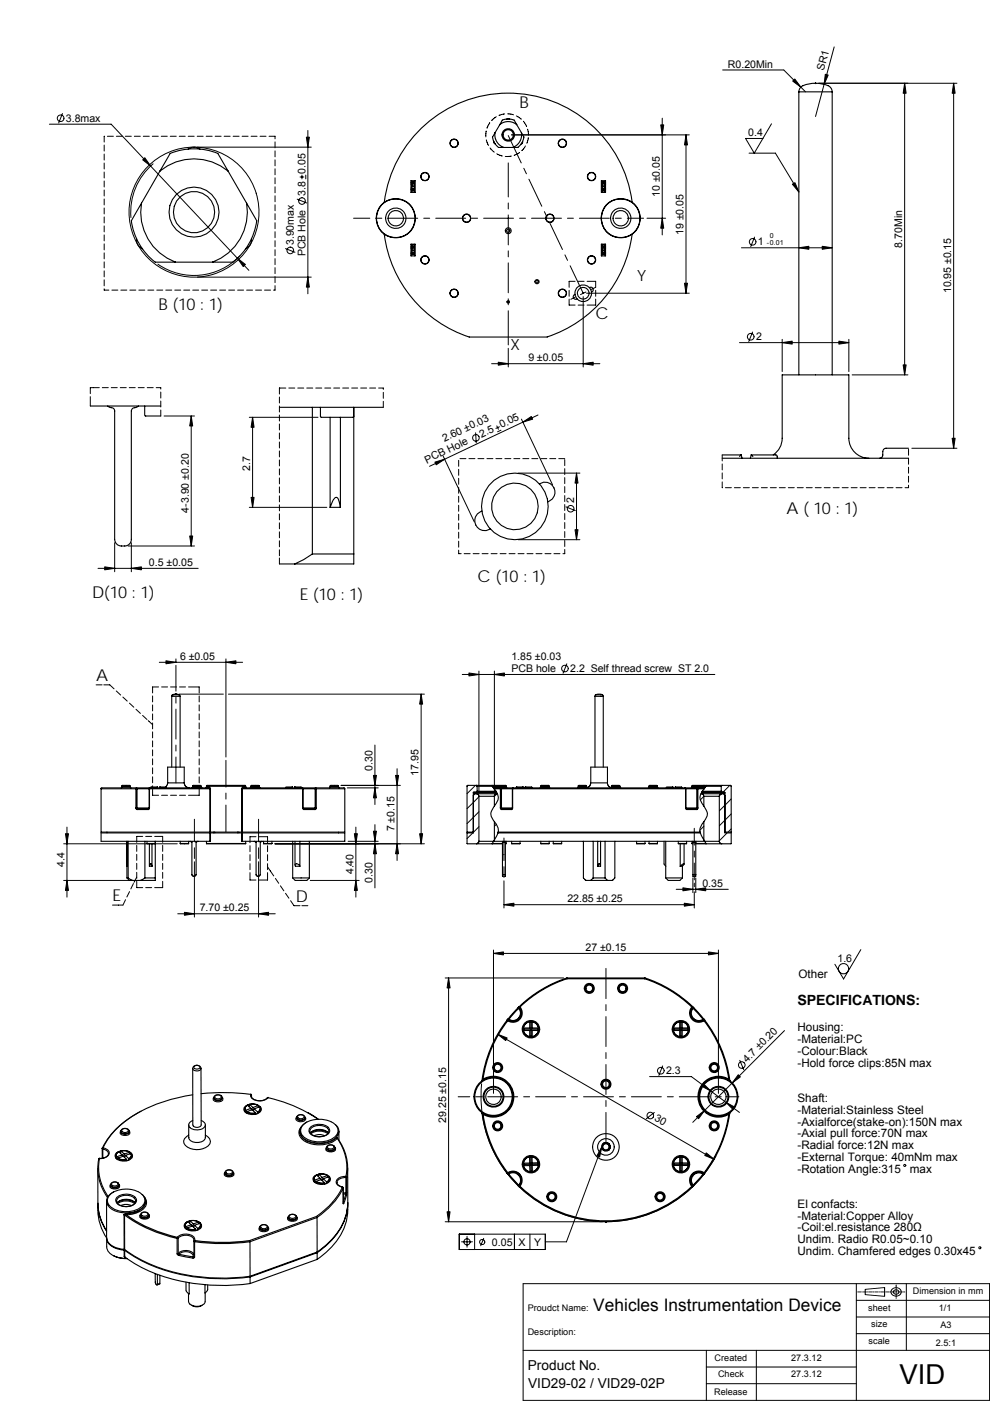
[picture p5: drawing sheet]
<svg xmlns="http://www.w3.org/2000/svg" width="210mm" height="297mm" viewBox="0 0 210 297" stroke-linecap="round" stroke-linejoin="round" font-family="sans-serif">
<defs><g id="words">
<text font-size="5.8" x="190.8" y="293.4">VID</text>
<text font-size="3.7" x="125.8" y="277.9">Vehicles Instrumentation Device</text>
<g font-size="3.5">
<text x="110.2" y="23">B</text>
<text x="33.6" y="65.7">B (10 : 1)</text>
<text x="126.3" y="67.6">C</text>
<text x="166.8" y="108.9">A ( 10 : 1)</text>
<text x="101.3" y="123.4">C (10 : 1)</text>
<text x="19.5" y="126.8">D(10 : 1)</text>
<text x="63.6" y="127.3">E (10 : 1)</text>
<text x="20.4" y="144.5">A</text>
<text x="23.9" y="191.1">E</text>
<text x="62.7" y="191.3">D</text>
</g>
<g font-size="3.3">
<text x="135.1" y="59.6">Y</text>
<text x="108.3" y="74.3">X</text>
</g>
<text font-size="3" x="169.1" y="213.1">SPECIFICATIONS:</text>
<g font-size="2.9">
<text x="111.9" y="290.6">Product No.</text>
<text x="112" y="294.4">VID29-02 / VID29-02P</text>
</g>
<g font-size="2.5">
<text x="169.4" y="207.4">Other</text>
<text x="169.1" y="218.7">Housing:</text>
<text x="169.1" y="221.2">-Material:PC</text>
<text x="169.1" y="223.7">-Colour:Black</text>
<text x="169.1" y="226.2">-Hold force clips:85N max</text>
<text x="169.1" y="233.7">Shaft:</text>
<text x="169.1" y="236.1">-Material:Stainless Steel</text>
<text x="169.1" y="238.6">-Axialforce(stake-on):150N max</text>
<text x="169.1" y="241.1">-Axial pull force:70N max</text>
<text x="169.1" y="243.6">-Radial force:12N max</text>
<text x="169.1" y="246.1">-External Torque: 40mNm max</text>
<text x="169.1" y="248.6">-Rotation Angle:315</text>
<text x="193" y="248.6">max</text>
<text x="169.1" y="256.1">El confacts:</text>
<text x="169.1" y="258.6">-Material:Copper Alloy</text>
<text x="169.1" y="261.1">-Coil:el.resistance 280Ω</text>
<text x="169.1" y="263.6">Undim. Radio R0.05~0.10</text>
<text x="169.1" y="266.1">Undim. Chamfered edges 0.30x45</text>
</g>
<g font-size="2.2">
<text x="154.4" y="14.4">R0.20Min</text>
<text x="174.8" y="15" transform="rotate(-75 174.8 15)">SR1</text>
<text x="14" y="25.8">3.8max</text>
<text x="158.7" y="28.9">0.4</text>
<text x="64.8" y="41.5" transform="rotate(-90 64.8 41.5)">3.8</text>
<text x="64.8" y="36.9" transform="rotate(-90 64.8 36.9)">0.05</text>
<text x="139.9" y="41.7" transform="rotate(-90 139.9 41.7)">10 ±0.05</text>
<text x="62.3" y="52" transform="rotate(-90 62.3 52)">3.90max</text>
<text x="145" y="49.8" transform="rotate(-90 145 49.8)">19 ±0.05</text>
<text x="160.8" y="52">1</text>
<text x="191.3" y="52.5" transform="rotate(-90 191.3 52.5)">8.70Min</text>
<text x="64.8" y="54.4" transform="rotate(-90 64.8 54.4)">PCB Hole</text>
<text x="201.7" y="62.2" transform="rotate(-90 201.7 62.2)">10.95 ±0.15</text>
<text x="112.1" y="76.6">9 ±0.05</text>
<text x="160.4" y="72.2">2</text>
<text x="94.3" y="93.7" transform="rotate(-25 94.3 93.7)">2.60 ±0.03</text>
<text x="102.2" y="92.8" transform="rotate(-25 102.2 92.8)">2.5</text>
<text x="106.3" y="90.8" transform="rotate(-25 106.3 90.8)">0.05</text>
<text x="53" y="99.8" transform="rotate(-90 53 99.8)">2.7</text>
<text x="90.5" y="98.3" transform="rotate(-25 90.5 98.3)">PCB Hole</text>
<text x="121.8" y="106.7" transform="rotate(-90 121.8 106.7)">2</text>
<text x="40" y="108.7" transform="rotate(-90 40 108.7)">4-3.90 ±0.20</text>
<text x="31.6" y="120">0.5 ±0.05</text>
<text x="38.2" y="139.9">6 ±0.05</text>
<text x="108.5" y="140">1.85 ±0.03</text>
<text x="108.5" y="142.5">PCB hole</text>
<text x="120.9" y="142.5">2.2 Self thread screw ST 2.0</text>
<text x="79" y="163.4" transform="rotate(-90 79 163.4)">0.30</text>
<text x="88.8" y="164.4" transform="rotate(-90 88.8 164.4)">17.95</text>
<text x="83.7" y="176.3" transform="rotate(-90 83.7 176.3)">7 ±0.15</text>
<text x="13.7" y="183.8" transform="rotate(-90 13.7 183.8)">4.4</text>
<text x="75" y="185.4" transform="rotate(-90 75 185.4)">4.40</text>
<text x="79" y="187.1" transform="rotate(-90 79 187.1)">0.30</text>
<text x="120.3" y="191.3">22.85 ±0.25</text>
<text x="149" y="188.1">0.35</text>
<text x="42.4" y="193.3">7.70 ±0.25</text>
<text x="124.2" y="201.7">27 ±0.15</text>
<text x="177.6" y="204">1.6</text>
<text x="141.3" y="227.8">2.3</text>
<text x="158.5" y="225.3" transform="rotate(-45 158.5 225.3)">4.7 ±0.20</text>
<text x="94.6" y="238.1" transform="rotate(-90 94.6 238.1)">29.25 ±0.15</text>
<text x="138.7" y="237.5" transform="rotate(30 138.7 237.5)">30</text>
<text x="104.4" y="264.1">0.05</text>
<text x="110" y="264.1">X</text>
<text x="113.3" y="264.1">Y</text>
</g>
<g font-size="1.9">
<text x="193.6" y="274.3">Dimension in mm</text>
<text x="111.9" y="277.9">Proudct Name:</text>
<text x="184.1" y="277.9">sheet</text>
<text x="184.8" y="281.3">size</text>
<text x="199.1" y="277.9">1/1</text>
<text x="199.5" y="281.7">A3</text>
<text x="111.9" y="283">Description:</text>
<text x="184.2" y="285.1">scale</text>
<text x="198.5" y="285.3">2.5:1</text>
<text x="151.6" y="288.5">Created</text>
<text x="152.3" y="292">Check</text>
<text x="167.8" y="288.5">27.3.12</text>
<text x="167.8" y="292">27.3.12</text>
<text x="151.5" y="295.7">Release</text>
</g>
<g font-size="1.5">
<text x="162.6" y="52">-0.01</text>
<text x="163.3" y="50.4">0</text>
</g>
</g></defs>
<g fill="none" stroke="#000" stroke-width=".21">
<path d="M153.3 14.8h12.9l4.7 4.7M172.9 17.7h.2M172.9 17.6l.2 .1M173 17.6v.1M173 17.6l-.1 .1M173.7 17.7h29.3M176.9 9.9l-3.9 14.8M191.9 17.7v61.8M202.3 17.7v77.3M10.5 26.3h13.1l29.2 31M13.3 24.1l-.9 2M22.1 30.8v1.2"/>
<path d="M22.1 32.7v1.2M22.1 34.6v1.2M22.1 36.5v1.2M22.1 38.4v1.2M22.1 28.9v1.2M22.8 28.9h1.2M24.7 28.9h1.3M26.6 28.9h1.3M28.5 28.9h1.3M30.4 28.9h1.3M32.3 28.9h1.3M32.5 34.7a13.5 13.5 0 0 0-4.7 11.4"/>
<path d="M34.2 28.9h1.3M36.1 28.9h1.3M38 28.9h1.3M39.9 28.9h1.3M41.8 28.9h1.3M41.9 31.2h24.1M43.7 28.9h1.3M45.6 28.9h1.3M47.5 28.9h1.3M49.4 28.9h1.3M51.4 28.9h1.2M53.3 28.9h1.2"/>
<path d="M55.2 28.9h1.2M57.1 28.9h1.2v.5M58.3 30.1v1.2M58.3 32v1.3M58.3 33.9v1.3M58.3 35.8v1.3M58.3 37.7v1.3M58.3 39.6v1.3M63.6 37.5h.9M64.1 37.1v.8M64.9 37.1v.8M65.3 27.7v34.6"/>
<path d="M103.1 27.8l-.1 1.2M103.1 29.7l.5 1.1M103.9 26v.1M103.9 26.1l-.6 1.1M103.9 31.4l.9 .9M105.3 24.7l-1 .8M105.4 32.6l1.2 .5M107 24.2l-1.2 .3M107.7 24.1l1.2 .2M107.8 28.7l2.8 5.8M107.8 34.5v7.3M108.4 33.1l-1.2 .1"/>
<path d="M108.5 28.6h37.7M109.5 24.6l1.1 .7M110.2 32.4l-1.1 .5M110.2 32.3v.1M111 25.7h.1M111 25.7l.7 1.1M111.1 35.7l.6 1.2M111.4 30.9l-.7 1M111.7 26.8h.1M111.9 27.4l.2 1.3M112.1 29.2l-.4 1.2M112.2 38l2.7 5.7"/>
<path d="M140.5 25.1v24.7M145.5 28.6v33.6M158.9 32.5h5.6l4.9 8.2M163.6 26.2l-3.6 6.3-1.9-3.1h3.7M22.1 40.3v1.3M22.1 42.2v1.3M22.1 44.1v1.3M22.1 46v1.3M22.1 47.9v1.3M22.1 49.8v1.3M22.1 51.7v1.3M22.1 53.6v1.3"/>
<path d="M22.1 55.5v1.3M22.1 57.4v1.3M22.1 59.3v1.3M41.9 58.8h24.1M50.9 54.3a13.4 13.4 0 0 1-17.4 1.7M58.3 41.5v1.3M58.3 43.4v1.3M58.3 45.3v1.3M58.3 47.2v1.3M58.3 49.1v1.3M58.3 51v1.3M58.3 52.9v1.3"/>
<path d="M58.3 54.8v1.3M58.3 56.7v1.3M58.3 58.7v1.2M60.6 52.7l2 .8M63 42.2l2 .8M75 46.3h3.4M79.7 46.3h1.3M82.3 46.3h6.3M89.9 46.3h1.2M92.4 46.3h6.4M100 46.3h1.3M102.6 46.3h6.3"/>
<path d="M107.8 43v1.3M107.8 45.6v6.3M107.8 53.2v1.3M107.8 55.7v6.4M110.2 46.3h1.3M112.7 46.3h6.4M115.5 44.9l.5 1.1M116.6 47.2l2.7 5.7M119.8 54l.6 1.2M120.4 46.3h1.2M120.9 56.3l2.8 5.9M122 59.6h-1.3v1.3"/>
<path d="M122.6 59.6h1.3M122.9 46.3h6.3M124.5 59.6h1.8v1.3l-.9 .5M130.5 46.3h1.3M133.1 46.3h3.4M137.2 46.3h4M157.3 52.5h19.2M160 50.3l-.8 2M22.1 61.2v.3h1M23.7 61.5h1.3M25.6 61.5h1.3M27.5 61.5h1.3"/>
<path d="M29.4 61.5h1.3M31.3 61.5h1.3M33.3 61.5h1.2M35.2 61.5h1.2M37.1 61.5h1.2M39 61.5h1.2M40.9 61.5h1.2M42.8 61.5h1.2M44.7 61.5h1.3M46.6 61.5h1.3M48.5 61.5h1.3M50.4 61.5h1.3"/>
<path d="M52.3 61.5h1.3M54.2 61.5h1.3M56.1 61.5h1.3M58.3 60.6v.9h-.3M104.3 77.1h22.9M107.8 65.9v7.2M107.8 63.4v1.2M107.8 73.9v3.9M120.7 63.4v1.3h1.3M120.7 61.6v1.2M122 63l-.9 .5M122.6 64.7h1.3"/>
<path d="M123.7 62.9v14.9M124.3 61.9l-1.2 .6M124.4 62.2h21.8M126.3 63.4v1.3h-1.8M126.3 61.6v1.2M156.8 72.6h23.2M159.6 70.4l-.8 2M165.9 71.9v6.9M180 71.9v6.9M180.7 79.5h11.9M19.2 84.1v2M21.1 82.2h-1.9v1.3"/>
<path d="M21.7 82.2h1.3M23.6 82.2h1.3M25.5 82.2h1.3M27.4 82.2h1.3M29.3 82.2h1.3M31.2 82.2h1.3M33.1 82.2h1v.3M34.1 86.9v1.3M34.1 85v1.3M34.1 83.1v1.3M34.8 88.2h6.5M40.6 88.2v27.6"/>
<path d="M52.9 88.5h14.6M53.6 88.5v19.1M59.3 86.1v1.3M59.3 84.2v1.2M59.3 88v1.3M59.3 89.9v1.3M59.3 91.8v1.3M59.3 93.7v1.3M59.3 95.6v1.3M59.3 97.5v1.3M59.3 99.4v1.3M60.6 82.3h-1.3v1.2"/>
<path d="M61.3 82.3h1.2M63.2 82.3h1.2M65.1 82.3h1.2M67 82.3h1.2M68.9 82.3h1.2M70.8 82.3h1.3M72.7 82.3h1.3M74.6 82.3h1.3M76.5 82.3h1.3M78.4 82.3h1.3M80.3 82.3h1v.2M81.3 83.2v1.3"/>
<path d="M81.3 85.1v1.3M94 96.7l6.6 14M97.3 97.6v1.3M97.3 99.5v1.3M97.6 97.2h1.2M99.5 97.2h1.2M100.9 91.8l.1 2.1M101.4 97.2h1.2M103.3 97.2h1.2M105.2 97.2h1.2M105.4 90.3l.3 .7M105.9 90.5l-.7 .3"/>
<path d="M106.3 91.2l-.8 .3M107.1 97.2h1.3M109 97.2h1.3M110.6 88.9l6.6 13.9M110.9 97.2h1.3M112.8 97.2h1.3M114.1 88l-23 10.9M114.7 97.2h1.3M116.6 97.2h1.3M118.5 97.2h1.3M119.8 97.5v1.2M119.8 99.4v1.2"/>
<path d="M153.2 96.5v1.2M153.2 98.4v1.2M192.7 97.2v1.2M192.7 95.2v1.3M192.7 99.1v1.2M193.4 95h9.6M24.3 115.1v6.1M27.2 115.8h14.1M27.9 115.1v6.1M52.9 107.6h16.4M59.3 118.3v1.3M59.3 101.3v1.3"/>
<path d="M59.3 103.2v1.3M59.3 105.1v1.3M59.3 107v1.3M59.3 108.9v1.3M59.3 110.8v1.3M59.3 112.8v1.2M59.3 114.7v1.2M59.3 116.6v1.2M97.3 101.4v1.3M97.3 103.3v1.3M97.3 105.2v1.3M97.3 107.1v1.3"/>
<path d="M97.3 109v1.3M97.3 110.9v1.3M97.3 112.8v1.3M97.3 114.7v1.3M97.3 116.6v.8h.5M98.4 117.4h1.3M100.4 117.4h1.2M102.3 117.4h1.2M104.2 117.4h1.2M106.1 117.4h1.2M108 117.4h1.2M109.9 117.4h1.2"/>
<path d="M109.9 100.3h13.1M109.9 114.4h13.1M111.8 117.4h1.3M113.7 117.4h1.3M115.6 117.4h1.3M117.5 117.4h1.3M119.8 116.5v.9h-.4M119.8 101.3v1.2M119.8 103.2v1.2M119.8 105.1v1.2M119.8 107v1.2M119.8 108.9v1.3"/>
<path d="M119.8 110.8v1.3M119.8 112.7v1.3M119.8 114.6v1.3M120 107.5l2 .8M122.3 100.3v14.1M153.2 100.3v1.2M153.2 102.2v1.2M153.9 103.4h1.2M155.8 103.4h1.2M157.7 103.4h1.2M159.6 103.4h1.2M161.5 103.4h1.3"/>
<path d="M163.4 103.4h1.3M165.3 103.4h1.3M167.2 103.4h1.3M169.1 103.4h1.3M171 103.4h1.3M172.9 103.4h1.3M174.8 103.4h1.3M176.7 103.4h1.3M178.6 103.4h1.3M180.5 103.4h1.3M182.4 103.4h1.3M184.3 103.4h1.3"/>
<path d="M186.2 103.4h1.3M188.2 103.4h1.2M190.1 103.4h1.2M192.7 102.9v.5h-.7M192.7 101v1.2M20.8 120.5h21.2M37.3 139.7v.7M47.9 139.7v20.8M20.4 145.2h1.3M22 145.2h1.3l.9 .8M24.7 146.5l.9 .9M26.1 147.8l.9 .9"/>
<path d="M27.5 149.1l.9 .8M28.9 150.4l.9 .9M30.2 151.7l1 .8M31.4 152.8l.9 .8M32.4 147.6v1.2M32.4 149.5v1.2M32.4 151.4v1.2M32.4 153.3v1.2M32.4 155.2v1.2M32.4 157.1v1.2M32.4 159v1.3M33.6 145.6h-1.2v1.3"/>
<path d="M33.8 140.4h17.7M34.3 145.6h1.2M36.2 145.6h1.2M37.3 147.2h.1M37.3 147.1l.1 .2M37.3 141.1v5.4M37.3 147.1v.2M37.3 147.8v1.3M37.3 150.3v6.4M37.3 158v1.2M37.4 147.1l-.2 .2M38 147.2h9.4"/>
<path d="M38.1 145.6h1.2M40 145.6h2.2v1.3M42.2 147.6v1.2M42.2 149.5v1.2M42.2 151.4v1.2M42.2 153.3v1.2M42.2 155.2v1.2M42.2 157.1v1.2M42.2 159v1.3M48.5 147.2h41.5M79.5 158v12.6M89.3 147.2v31.7"/>
<path d="M98 143h53.6M101.6 142.3v25.8M104.9 142.3v25.8M120.2 140.7l-.8 2M13.5 178.9h24.1M14.2 175.4v14.8M29 179.2v1.3M30.3 177.3h-1.3v1.3M30.9 177.3h1.3M32.4 166.6v2h1.2M32.4 160.9v1.3M32.4 162.8v1.3"/>
<path d="M32.4 164.7v1.3M32.8 177.3h1.7v1.3M34.3 168.6h1.2M34.5 179.2v1.3M36.2 168.6h1.2M37.3 160.5v5.5M38.1 168.6h1.2M41.2 173.7v4.8M41.2 179.7v2.3M42.2 166.6v2h-2.2M42.2 160.9v1.3M42.2 162.8v1.3"/>
<path d="M42.2 164.7v1.3M47.9 161.2v5.7M47.9 168.1v1.3M47.9 170.7v5.7M53 179.3v1.3M54.3 177.4h-1.3v1.3M54.8 173.7v4.8M54.8 179.7v2.3M54.9 177.4h1.8v1.3M56.7 179.3v1.3M58.3 178.9h31.7M72.3 166.5h12.6"/>
<path d="M73.7 167h6.5M73.8 178.4h6.4M75.5 175.4v14.8M79.5 174.8v13.5M84.2 163v19.4M100.3 176.6l-1.2 1.2M100.8 166.5l-1.7 1.8M101.6 168.9l-2.5 2.5M101.6 172.1l-2.5 2.5M101.6 175.3l-1.2 1.2M101.6 178.5l-.4 .4M105.3 174.8l-.4 .4"/>
<path d="M105.4 168.3l-.5 .5M106.9 177.7v4.8M147.3 175.6v3.6M149.3 168.8l-.8 .8M149.3 175.2l-.9 .8M153 168.3l-.4 .4M154.2 176.6l-1.6 1.7M154.8 166.5l-1.4 1.4M155.1 169.4l-2.5 2.5M155.1 172.6l-2.5 2.5M155.1 175.7l-.7 .7M13.5 186.7h13.9"/>
<path d="M26.6 190.8l-.5 1.1h-2.2M27.5 189l-.6 1.2M28.3 187.3l-.6 1.2M29 186.9v1.3h1.3M29 185.9l-.6 1.2M29 181.1v1.3M29 183v1.3M29 185v1.2M30.9 188.2h1.3M34.5 186.9v1.3h-1.7M34.5 181.1v1.3M34.5 183v1.3"/>
<path d="M34.5 185v1.2M37.7 193.7h20.7M41.2 182.7v11.7M53 185v1.6h1.3M53 181.2v1.3M53 183.1v1.3M54.8 182.7v11.7M56.7 185v1.6h-1.8M56.7 183.8l1.4 1.9M56.7 181.2v1.3M56.7 183.1v1.3M58.4 186.2l.7 1.1"/>
<path d="M59.5 187.8l.7 1.1M60.6 189.4l.7 1M61.6 191l.8 1h1.2M64 192h1.3M65.8 186.7h10.4M106.9 183.7v2.3M106.9 186.8v5.7M106.9 191.8h40.4M143.4 188.6h11.1M147 186.1v3.2M147.3 180.4v1.3M147.3 183v3.5"/>
<path d="M147.3 187.2v.8M147.3 189.1v3.4M147.6 186.1v3.2M94.4 207.3h25.1M95.1 207.3v51.7M104.7 202.1h47.7M104.7 201.4v30.4M105.6 219.3l45.9 26.5M128.5 205.3v6.4M128.5 213v1.3M128.5 215.5v6.4M152.4 201.4v30.4"/>
<path d="M166.4 218.5l-19.5 19.5M182.6 201.3l-3.7 6.3-1.8-3.2M97.2 232.5h2.4M100.9 232.5h1.3M102.2 229.8a26.5 26.5 0 0 0 18.5 28.1 26.5 26.5 0 0 0 31.1-12.7M103.4 232.5h6.4M111.1 232.5h1.2M113.6 232.5h6.4M121.2 232.5h1.3M123.8 232.5h6.3M128.5 235.9v6.4M128.5 223.2v1.2"/>
<path d="M128.5 225.7v6.4M128.5 233.3v1.3M131.4 232.5h1.3M133.9 232.5h6.4M137.8 228.3h8.8l10.2 7.6M138.8 235.9l-1.7 1.3M140.5 226l-.8 2M141.5 232.5h1.3M144.1 232.5h6.3M151.7 232.5h1.3M154.2 232.5h2.5M156.9 224.8l.9 2"/>
<path d="M94.4 259h33.4M127.6 243.2l-7.5 20.1h-4.4M128.5 259h.1M128.5 259l.1 .1M128.5 259v.1M128.6 259l-.2 .1M191.8 246.9l.3 .2-.1 .2-.3-.2zM97.4 261.7h18.3v3.2h-18.3zM97.9 263.3h2.3M99.1 262.1v2.3M100.7 261.7v3.2M102.6 262.6l-.6 1.5"/>
<path d="M109.1 261.7v3.2M111 272.2h98.9v24.7h-98.9zM112.4 261.7v3.2M181.6 272.2v24.7M181.6 279.2h28.3M181.6 275.7h28.3M192.2 272.2v14.1M111 286.3h98.9M149.8 286.3v10.6M149.8 289.8h31.8M149.8 293.4h31.8M160.4 286.3v10.6"/>
<path d="M181.6 282.8h28.3"/>
<circle cx="12.9" cy="25.1" r=".7"/>
<circle cx="41.2" cy="45" r="13.8"/>
<circle cx="61.6" cy="53.1" r=".71"/>
<circle cx="64.1" cy="42.6" r=".7"/>
<circle cx="159.6" cy="51.3" r=".7"/>
<circle cx="159.2" cy="71.4" r=".71"/>
<circle cx="100.9" cy="92.8" r=".7"/>
<circle cx="121" cy="107.9" r=".7"/>
<circle cx="119.8" cy="141.7" r=".7"/>
<circle cx="178.9" cy="205.4" r="1.09"/>
<circle cx="137.9" cy="236.5" r=".7"/>
<circle cx="140.2" cy="227" r=".71"/>
<circle cx="157.3" cy="225.8" r=".69"/>
<circle cx="99.1" cy="263.3" r=".66"/>
<circle cx="102.3" cy="263.3" r=".55"/>
<circle cx="207.8" cy="264.6" r=".22"/>
</g>
<g fill="none" stroke="#000" stroke-width=".23">
<path d="M169.4 19.5l.2-.7a3.1 3.1 0 0 1 2.7-1.1l2 .1a2.1 2.1 0 0 1 2.2 1.3v.4M169.4 19.5h7.1M169.4 19.5v60M176.5 19.5v60M33.9 36.3a11.4 11.4 0 0 1 14.5 0M33.9 36.3l2.2-3.8a13.5 13.5 0 0 1 10.1 0l2.2 3.8M33.9 36.3l-3.9 6.8M39.9 31.6a2.17 2.17 0 0 1 2.5 0M48.4 36.3l3.9 6.8M87.2 38.8h.1M87.2 39.1h.1M87.2 39.9h.1"/>
<path d="M87.2 38.3h.9v2.5h-.9zM87.3 39v.4M87.3 39.6v.3M87.3 38.9v.1M87.3 39.9v.2M87.3 38.6h.6M87.3 38.7h-.1M87.3 38.3v.6M87.3 39.4v.2M87.3 39h.6M87.3 39.4h.6M87.3 39.6h.6"/>
<path d="M87.3 39.9h.6M87.3 38.9h.6M87.9 39v.4M87.9 39.6v.3M87.9 38.9v.1M87.9 39.9v.2M87.9 38.3v.6M87.9 39.4v.2M104.8 30v.3l.3 .2M105 28.1v1l.3 .9 .7 .8 .8 .4M105 28.1l-.5 1.1 .5 1.2 .7 .9h4.2M106 26.4l1.1-.6h1l.7 .2 .8 .4"/>
<path d="M107.5 25.3h.6M109.6 26.4l-.7-1-.8-.2-1.4 .2-.2 .1-1.5 2.6M109.6 26.4l1.5 2.7-.4 1.1-.9 1M110.6 28.1v1l-.3 .9-.7 .8-.8 .5M110.8 30v.3l-.3 .2M127.6 38.3h.8v2.5h-.8zM127.7 39v.4M127.7 39.6v.3M127.7 38.9v.1M127.7 39.9v.2M127.7 38.6h.6M127.7 39h.6"/>
<path d="M127.7 39.4h.6M127.7 39.6h.6M127.7 39.9h.6M127.7 38.9h.6M127.7 38.3v.6M127.7 39.4v.2M128.3 39v.4M128.3 39.6v.3M128.3 38.9v.1M128.3 39.9v.2M128.3 38.8h.1M128.3 38.7h.1"/>
<path d="M128.3 38.3v.6M128.3 39.4v.2M128.3 39.1h.1M128.3 39.9h.1M29 50.6a2.08 2.08 0 0 0 1.2 2.1M30 43.1a11.3 11.3 0 0 0 7.2 12.5M30 43.1l-2.1 3.7a13.4 13.4 0 0 0 5 8.8h16.5a13.4 13.4 0 0 0 5.1-8.8l-2.2-3.7M52.3 43.1a11.3 11.3 0 0 1-7.2 12.5M53.4 50.6a2.13 2.13 0 0 1-1.3 2.1M81.4 42.9a26.6 26.6 0 0 1 26.4-23.2 26.6 26.6 0 0 1 26.4 23.2M81.4 49.6l.1 .1M81.5 49.7a26.5 26.5 0 0 0 18 21.8h16.6"/>
<path d="M87.2 52.4h.1M87.2 53.7h.1M87.2 40.1h.1M87.2 40.3h.1M87.2 53.9h.1M87.2 52.7h.1M87.2 53.5h.1M87.2 51.8h.9v2.5h-.9zM87.3 52.6v.4M87.3 53.2v.3M87.3 52.5v.1M87.3 53.5v.2"/>
<path d="M87.3 52.2h.6M87.3 54h.6M87.3 40.3h.6M87.3 52.3h-.1M87.3 53h.6M87.3 52.6h.6M87.3 53.5h.6M87.3 53.2h.6M87.3 40.1v.7M87.3 51.8v.7M87.3 53v.2M87.3 53.7v.6"/>
<path d="M87.3 52.5h.6M87.3 53.7h.6M87.3 51.8h.6M87.3 40.1h.6M87.3 40.7h.6M87.9 52.6v.4M87.9 53.2v.3M87.9 52.5v.1M87.9 53.5v.2M87.9 40.1v.7M87.9 51.8v.7M87.9 53v.2"/>
<path d="M87.9 53.7v.6M127.6 51.8h.8v2.5h-.8zM127.7 52.6v.4M127.7 53.2v.3M127.7 52.5v.1M127.7 53.5v.2M127.7 52.2h.6M127.7 54h.6M127.7 40.3h.6M127.7 53h.6M127.7 52.6h.6M127.7 53.2h.6"/>
<path d="M127.7 52.5h.6M127.7 53.7h.6M127.7 51.8h.6M127.7 40.1h.6M127.7 40.7h.6M127.7 40.1v.7M127.7 51.8v.7M127.7 53v.2M127.7 53.7v.6M128.3 52.6v.4M128.3 53.2v.3h-.6M128.3 52.5v.1"/>
<path d="M128.3 53.5v.2M128.3 52.4h.1M128.3 53.7h.1M128.3 40.1h.1M128.3 52.3h.1M128.3 40.1v.7M128.3 51.8v.7M128.3 53v.2M128.3 53.7v.6M128.3 52.7h.1M128.3 53.5h.1M128.4 53.8l-.1 .1"/>
<path d="M128.4 40.3h-.1M134.2 49.6a26.9 26.9 0 0 1-18.1 21.8M107.6 63.8h.4v.4h-.4zM107.7 63.9l.2 .2h-.1zM122 62.4a.53 .53 0 0 0-.4 .8 .53 .53 0 0 0 .8 .2M125 61a.53 .53 0 0 1 .8 .2 .53 .53 0 0 1-.3 .7M19.2 86.1h14.9M22.8 86.1l.4 .3a.93 .93 0 0 1 1.1 .7v27.3a1.6 1.6 0 0 0 2.2 1.4 1.38 1.38 0 0 0 1.4-1.4v-27.3a.91 .91 0 0 1 1.1-.7l.4-.3M30.7 86.1l.1 2.1h3.3M59.3 86.4h22M66.3 86.4v31.1M68 86.4l.1 2.1h6.7l.2-.2"/>
<path d="M70 88.5v19.1M72.2 88.5v19.1M75 86.4v33.2h-12.5M153.2 96.5h4M153.2 97.2h39.5M157.2 96.5l.2 .7M157.2 96.5l-.3 .3M159.3 96.5l.4 .3M159.3 96.5h5.3l.2 .1 .1 .6M159.3 96.5l-.1 .7M159.3 96.5h.1M164 96.5l.5-.4a4.2 4.2 0 0 0 1.4-3.2v-13.4h1.8h12.3v13.4a4.3 4.3 0 0 0 4.3 4.3"/>
<path d="M192.7 95h-3.4a2.55 2.55 0 0 0-1.8 .2l-.3 .5v.8a.7 .7 0 0 1-.7 .7M59.3 119.6h3.2M66.3 117.5h8.7M66.3 117.5l-1.9 1.1-1.9 1M70 107.6h2.2M70 107.6a3.2 3.2 0 0 1 1.2-2.1l.4 .1 .2 .2 .4 1.8M102.2 108.4a2.12 2.12 0 0 0-1.3 2.9 2.12 2.12 0 0 0 3.1 .9M114.4 102.6a2.12 2.12 0 0 1 3.1 .8 2.12 2.12 0 0 1-1.3 3M36.4 147.6h1.8M36.4 147.6v15M36.7 147.3l-.3 .3M36.7 147.3l.4-.1 .9 .1"/>
<path d="M36.7 147.3h1.3M38 147.3l.2 .3M38.2 147.6v15M126.2 147.6h1.8M126.2 147.6v15M126.4 147.3l-.2 .3M126.4 147.3l.4-.1 .9 .1M126.4 147.3h1.3M127.7 147.3l.3 .3M128 147.6v15M21.4 167.2h7.4M21.4 167.2v9.2h23.1"/>
<path d="M22.7 176.4v.2M25.8 166.7l.1-.2h1.6l.1 .2M25.9 166.9l-.2 .1M25.9 166.9h1.7M26.8 178.4v4.7M26.9 178.4v7.7M27.2 178.4v7.7M27.6 166.9l.2 .1M27.6 166.7h-1.7v.2M27.6 166.7v.2M28.8 171.3l.3 .3M28.8 171.3h.3"/>
<path d="M28.8 167.2h.3M28.8 167.2v4.1M29 167h-7.5l-.1 .2M29 167l.1 .2M29 167h2.8M29 167l-.2 .2M29.1 167.2h2.5M29.1 171.3h2.5M29.1 171.3l.1 .2M29.1 167.2v4.1M29.1 171.6h2.3M29.2 171.5h2.3"/>
<path d="M29.2 171.5l-.1 .1M30.7 178.4v7.7M31.2 178.8l1.7 .1zM31.2 178.4v.4M31.5 171.5l-.1 .1M31.6 171.3l-.1 .2M31.6 171.3h.1M31.6 167.2h.1M31.6 167.2v4.1M31.7 178.9v4.8M31.7 167.2h12.8M31.7 171.3l-.3 .3"/>
<path d="M31.7 167.2v4.1M31.8 167l-.2 .2M31.8 167h12.4M31.8 167l-.1 .2M32 167h1.3M32 167h.1M32.1 166.9l-.1 .1M32.2 178.9v4.8M32.9 178.4v8.3h-3.1M33.3 167h.1M33.4 166.9l-1.4 .1M33.4 166.9v.1"/>
<path d="M33.4 166.9l-.1 .1M33.9 166.9l.1 .1M33.9 166.9l1.4 .1M33.9 166.9h.1M33.9 166.9v.1M34 167h1.3M34 167h.1M35.3 167h.1M35.6 166l-.2 .6-.3 .3M35.6 166h3.5M35.6 166v-3.4h3.5v3.4M38.2 178.8h1.8"/>
<path d="M38.2 178.4v.4M39.1 166l.2 .6 .9 .4M40 178.4v.4M40.3 178.4l.4 .2v6.9l.4 .3 .4-.1 .1-.3v-6.9l.4-.1M40.9 166.9l-.2 .1M40.9 166.9h1.8M40.9 166.7h1.8M40.9 166.7v.2M42.5 166.5l.2 .2M42.5 166.5h-1.5l-.1 .2M42.7 166.9l.1 .1M42.7 166.7v.2"/>
<path d="M43.8 166.7l.1-.2h1.8h6.3l.1 .2M43.8 166.9l-.2 .1M43.8 178.8h8.3M43.8 166.7h8.3M43.8 166.9h.6M43.8 166.7v.2M43.8 178.4v.4M44.2 167l.3 .2M44.4 166.9l.2 .3M44.4 166.9l-.2 .1M44.5 167.2h.1M44.5 176.4h.1"/>
<path d="M44.5 176.6h.1M44.5 176.6h-23.1v1.8h23.1M44.5 167.2v9.2M44.5 176.6v1.8M44.6 176.4h6.7M44.6 176.6h6.7M44.6 176.6v1.8h-.1M44.6 167.2v9.2M45.3 176.4v.2M45.5 176.4v.2M50.4 176.4v.2M50.7 176.4v.2"/>
<path d="M51.3 167.2h.1M51.3 176.4h.1M51.3 176.6v1.8h.1M51.3 176.6h.1M51.3 167.2v9.2M51.4 167.2h12.8M51.4 176.6h21.7v1.8h-21.7M51.4 167.2v9.2M51.4 176.6v1.8M51.5 166.9l-.2 .3M51.5 166.9l.2 .1M51.5 166.9h.6"/>
<path d="M51.7 167l-.3 .2M51.7 167h12.4M52.1 166.9l.2 .1M52.1 166.7v.2M52.1 178.4v.4M53.3 166.9l-.2 .1M53.3 166.7h1.7M53.3 166.7v.2M53.9 178.4l.4 .2v6.9l.4 .3 .4-.1 .1-.3v-6.9l.4-.1M54.8 166.5h-1.5l-.1 .2M54.8 166.5l.2 .2M55 166.7v.2h-1.7"/>
<path d="M55 166.9l.2 .1M55.9 178.8h1.8M55.9 178.4v.4M57.7 178.4v.4M60.6 167h1.3M60.6 167h.1M61.9 167h.1M62 166.9l-.1 .1M62 166.9l-1.4 .1M62 166.9h.1M62 166.9v.1M62.1 178.4v7.7"/>
<path d="M62.5 166.9l.1 .1M62.5 166.9l1.4 .1M62.5 166.9h.1M62.5 166.9v.1M62.6 178.4v5M62.6 167h1.3M62.6 167h.1M63.6 178.4v5.3M63.9 167h.1M64.1 167.1l.2 .1M64.1 167l.1 .2M64.1 167h2.9"/>
<path d="M64.2 171.3l.3 .3M64.2 171.3h.1M64.2 167.2h.1M64.2 167.2v4.1M64.3 171.3l.1 .2M64.3 167.2h2.5M64.3 171.3h2.5M64.3 167.2v4.1M64.4 171.5l.1 .1M64.4 171.5h2.3M64.5 171.6h2.3M65.6 178.4v7.7"/>
<path d="M66.7 171.5l.1 .1M66.8 171.3l-.1 .2M66.8 171.3h.3M66.8 167.2h.3M66.8 167.2v4.1M67 167l-.2 .2M67 167l.1 .2M67 167h6l.1 .2M67.1 171.3l-.3 .3M67.1 167.2h6M67.1 167.2v4.1M70 166.9l-.1 .1"/>
<path d="M70 166.9h1.8M71.6 166.5h-1.5l-.1 .2M71.6 166.5l.2 .2M71.8 166.7h-1.8v.2M71.8 166.7v.2M71.8 176.4v.2M71.8 166.9l.2 .1M73.1 167.2v9.2h-21.7M100.4 168.1h5M100.4 168.1v8.5h-1.3v2.2l1.9 .1M100.4 176.2l-.2 .2M101 166.5l-1.9 .1v9.8h1.3"/>
<path d="M101 166.5l.2 .2M101 166.5h3.4M101 167.9h-.5l-.1 .2M101 167.9h4.3M101 178.9h3.4M101 168.3l.4 .1 .2 .4M101 168.3h4.4M101 168.3h-.2l-.4 .3M101.2 167.8l-.2 .1M101.2 166.7h3.3M101.2 167.8h4.1M101.2 166.7v1.1"/>
<path d="M101.6 178.4h3.1M101.6 178.4l-.2 .3-.4 .2M101.6 168.8h3.3M101.6 168.8v9.6M104.4 166.5h2.9l.1 .2M104.4 166.5l.1 .2M104.4 178.9h2.2M104.4 178.8h2.2M104.4 178.8v.1M104.5 166.7h.5M104.5 166.7l.1 .2M104.6 166.9l.1 .1"/>
<path d="M104.6 166.9h.4M104.7 167l.1 .2M104.7 167h1.6M104.7 178.4h44.8M104.7 178.4l-.3 .4M104.8 166.5l.2 .2M104.8 167.2a2.35 2.35 0 0 1 .6 2.8l-.3 .5a4.2 4.2 0 0 0-1 2.3l.8 1.5a2.59 2.59 0 0 1 .8 2.1h42.8a3.2 3.2 0 0 1 1.1-2.6 1.71 1.71 0 0 0 .1-2.2l-.7-1.1a2.24 2.24 0 0 1 .4-3.3M104.8 167.2h1.3M104.9 168.8v2.1M104.9 174.2v3.9M105 166.9l.2 .1M105 166.9h2.4"/>
<path d="M105 166.7h2.4M105 166.7v.2M105.4 168.3l-.4 .1-.1 .4M105.4 168.3h.1M105.6 176.6l-.9 1.8M105.6 176.6h42.9M105.6 176.4v.2M106.1 171.3l.3 .3M106.1 171.3h.3M106.1 167.2h.3M106.1 167.2v4.1M106.3 167l.1 .2"/>
<path d="M106.3 167h2.5M106.3 167l-.2 .2M106.4 167.2h2.3M106.4 171.3h2.3M106.4 171.6h2.1M106.4 171.3l.1 .2M106.4 167.2v4.1M106.5 171.5h2.1M106.5 171.5l-.1 .1M106.6 178.5v.1M106.6 178.5h.6M106.6 178.6h.6"/>
<path d="M106.6 178.4v.1M106.6 178.6v6.8M107.2 178.5v.1M107.2 178.8h.2M107.2 178.4v.1M107.2 178.6v6.8M107.4 166.9l.1 .1M107.4 178.8l-.2 .1M107.4 166.7v.2M107.4 178.4v.4M108.5 178.8h1.8M108.5 178.4v.4"/>
<path d="M108.6 171.5l-.1 .1M108.7 171.3l-.1 .2M108.7 167.2v4.1M108.7 171.3h.1M108.7 167.2h.1M108.7 167.2h36.7M108.7 171.3l-.2 .3M108.9 167l-.2 .2M108.9 167h36.4M109.5 167h1.4M109.5 167h.1M109.6 166.9l-.1 .1"/>
<path d="M109.6 166.9h.1M110.3 178.4v.4M110.9 167h.1M110.9 166.9l.1 .1v-.1M111 166.9l-1.5 .1M111 166.9l-.1 .1M111.4 166.9v.1l.1-.1M111.5 166.9l1.3 .1M111.5 166.9l-.1 .1M111.5 166.9l.1 .1M111.6 167h1.2M111.6 167h-.1"/>
<path d="M112.8 167h.1M114.7 166.9l-.2 .1M114.7 166.7l.1-.2h1.6l.1 .2M114.7 178.8h1.8M114.7 166.9h1.8M114.7 166.7h1.8M114.7 166.7v.2M114.7 178.4v.4M116.5 166.9l.1 .1M116.5 166.7v.2M116.5 178.4v.4M117.3 178.8h1.8"/>
<path d="M117.3 178.4v.4M119.1 178.4v.4M122.7 166.9l-.2 .1M122.7 166.9h1.7M122.7 166.7h1.7M122.7 166.7v.2M123.7 178.4v7.7l.6 .6M124.2 166.5l.2 .2M124.2 166.5h-1.5l-.1 .2M124.4 166.9l.1 .1M124.4 166.7v.2M125.3 166l-.3 .7-.8 .3"/>
<path d="M125.3 166h3.5M125.3 166v-3.4h3.5v3.4M125.8 178.4v7.7M126.8 178.4v5.3M127.4 178.4v5.3M128.3 178.4v7.7M128.8 166l.3 .7 .8 .3M129.7 166.9l-.1 .1M129.7 166.9h1.8M130.4 178.4v7.7l-.5 .6M131.3 166.5h-1.5l-.1 .2M131.3 166.5l.2 .2"/>
<path d="M131.5 166.7h-1.8v.2M131.5 166.7v.2M131.5 166.9l.2 .1M135 178.8h1.8M135 178.4v.4M136.8 178.4v.4M137.7 166.9l-.2 .1M137.7 178.8h1.7M137.7 166.9h1.7M137.7 166.7h1.7M137.7 166.7v.2M137.7 178.4v.4"/>
<path d="M139.3 166.5h-1.5l-.1 .2M139.3 166.5l.1 .2M139.4 166.9l.2 .1M139.4 166.7v.2M139.4 178.4v.4M140.8 178.4v4.8M141.2 178.4v7.7M141.3 167h1.3M141.3 167h.1M142.6 167h.1M142.7 166.9l-.1 .1M142.7 166.9l-1.4 .1"/>
<path d="M142.7 166.9h.1M142.7 166.9l.1 .1M143.2 166.9l.1 .1M143.2 166.9l1.4 .1M143.2 166.9h.1M143.2 166.9v.1M143.3 167h1.3M143.3 167h.1M143.9 178.8h1.7M143.9 178.4v.4M144.3 178.9v4.8M144.6 167h.1"/>
<path d="M145.1 178.9v4.3M145.3 167.1l.2 .1M145.3 167l.1 .2M145.3 167h2.6M145.4 171.3l.3 .3M145.4 171.3h.1M145.4 167.2h.1M145.4 167.2v4.1M145.5 171.3l.1 .2M145.5 167.2h2.3M145.5 171.3h2.3M145.5 167.2v4.1"/>
<path d="M145.6 171.5l.1 .1M145.6 171.5h2.1M145.6 178.4v.4M145.7 171.6h2.1M146.8 166.9l-.2 .1M146.8 178.8l.2 .1M146.8 166.9h2.4M146.8 166.7h2.4M146.8 166.7v.2M146.8 178.4v.4M146.8 178.8h.2M147 178.5v.1"/>
<path d="M147 178.5h.6M147 178.4v.1M147 178.6v6.8M147 178.6h.6M147.6 178.8h2.1M147.6 178.9h2.2M147.6 178.5v.1M147.6 178.4v.1M147.6 178.6v6.8M147.7 171.5l.1 .1M147.8 171.3l-.1 .2M147.8 171.3h.2"/>
<path d="M147.8 167.2h.2M147.8 167.2v4.1M147.9 167l-.1 .2M147.9 167l.1 .2M147.9 167h1.6M148 171.3l-.2 .3M148 167.2h1.4M148 167.2v4.1M148.5 176.4v.2M148.5 176.6l1 1.8M148.7 168.3h4.4M148.8 168.3l.3 .1 .2 .4"/>
<path d="M148.8 168.1h5M148.9 167.9h4.2M148.9 167.8h4.1M149.2 166.9l-.2 .1M149.2 166.7v.2M149.2 166.9h.4M149.2 166.7h.5M149.3 168.8h3.3M149.3 168.8v2.1M149.3 174.2v3.9M149.3 166.5l-.2 .2M149.3 166.5h-2.4l-.1 .2"/>
<path d="M149.3 166.5h.5M149.5 178.4h3.1M149.5 167l-.1 .2M149.5 178.4l.2 .4M149.6 166.9l-.1 .1M149.7 166.7h3.3M149.7 166.7l-.1 .2M149.7 178.8l.1 .1M149.8 178.9h3.3M149.8 166.5l-.1 .2M149.8 166.5l5.3 .1v9.8h-1.3M152.6 178.4l.1 .4 .4 .1"/>
<path d="M152.6 168.8v9.6M153 167.8l.1 .1M153 166.7v1.1M153.1 168.3l-.4 .1-.1 .4M153.1 168.3h.3l.4 .3M153.1 166.5l-.1 .2M153.1 167.9h.5l.2 .2M153.7 176.2l.2 .2M153.8 168.1v8.5h1.3v2.3h-2M26.8 183.1l.1 .6M26.9 186.1l.6 .6h2.3M26.9 186.1h.3"/>
<path d="M26.9 183.7h.1M27.2 186.1l.9 .6M30.7 186.1h2.2M30.7 186.1l-.9 .6M31.7 183.7h.5M31.7 183.7l.3-.6 .2 .6M62.1 186.1a1.46 1.46 0 0 0 1.4 .6h.7a1.44 1.44 0 0 0 1.4-.6M62.1 186.1h3.5M62.7 183.2h.4l.5 .5h-.9zM106.6 185.4v.4h.6v-.4M106.6 185.4h.6M124 186.4l.2 .3h1.1"/>
<path d="M125.3 186.7h3.6M125.8 186.1h2.5M125.8 186.1l-.5 .6M126.8 183.7l.2-.6 .4 .6M126.8 183.7h.6M128.3 186.1l.6 .6M130.1 186.4l-.2 .3h-1M140.9 183.2l.3 .5M141.2 186.1h3.5M141.2 186.1l.5 .6h2h.5l.5-.6M144.7 183.6v2.5M145.1 183.2l-.4 .5h-.4"/>
<path d="M145.1 183.2h-.3l-.5 .5M147 185.4v.4h.6v-.4M147 185.4h.6M107.6 216.3a26.2 26.2 0 0 0-5.4 12.8M107.6 216.3l.1 .1M107.7 216.4a26.2 26.2 0 0 0-5.3 12.4M107.8 216l.1 .1M107.8 216l-.2 .3M107.8 216.3l-.1 .1M107.8 216.3h-.2M107.9 216.1l-.1 .2M109.9 213.6l-2.1 2.4"/>
<path d="M109.9 213.7l.1 .1M110 213.8l.4 .7-.1 .7-.3 .6-.9 .6-.7-.1-.5-.2M110 213.8l-2.1 2.3M110.2 213.6l.4 1-.1 .6-.3 .7-1.1 .6h-.7l-.6-.2M110.2 213.7l-.2 .1M110.2 213.4l.1 .1M110.2 213.4v.2M110.2 213.4l-.3 .3M110.3 213.5l.3 .5 .2 .8-.2 .7-.3 .6-.4 .4-.8 .2h-.7l-.7-.3M110.3 213.5l-.1 .2M110.9 218.3l.1 .3M110.9 218.1l.1 .1"/>
<path d="M110.9 218.1v.2M111 217.9l-.1 .2M111 218.2l-.1 .1M111 218.2l.1 .3M111 218.2h3.2M111 218.2h.1M111.1 218.5l-.1 .1 .3 .7 1 .6M111.1 218.5l.4 .8 .9 .5M111.1 218l-.1 .2M111.1 218.5h1.3M111.1 218h1.3M111.1 218.2h.1"/>
<path d="M112.2 216.6l-.8 .5-.4 .5 .1 .4M112.3 216.6h.1M112.3 219.9h.2M112.4 219.8l-.1 .1M112.4 216.6l-.9 .5-.5 .8M112.4 219.8h.2M112.4 216.6v1.4M112.4 218.5v1.3M112.4 218l.5 .5M112.5 216.5l-.2 .1M112.5 216.5l.1 .1M112.5 216.5h.2"/>
<path d="M112.5 219.9h.2M112.6 216.6l-.2 .1M112.6 219.8l-.1 .1M112.6 216.6v3.2M112.6 216.7h.1M112.6 219.7h.1M112.6 219.7v.1M112.6 219.8l.1 .1M112.6 216.6l.3 .1M112.6 216.6v.1M112.7 216.5l-.1 .1M112.7 216.5l.3 .1"/>
<path d="M112.9 219.8l.1 .1M112.9 216.6l.8 .4 .5 1M112.9 216.6h.3l.6 .4 .5 .9M112.9 219.8h-.3M112.9 218.5h1.3M112.9 218h1.3M112.9 216.6v1.4M112.9 218.5v1.3M112.9 218l-.5 .5M113 219.9h-.3M114.1 218.2h.1M114.2 218v.2"/>
<path d="M114.2 218.5l-.5 .9-.8 .4M114.2 218.5l.1 .1M114.2 218.2l.1 .1M114.2 218.2v.3M114.3 217.9l-.1 .1M114.3 217.9v.2M114.3 218.6l-.6 .8-.8 .4M114.3 218.1l-.1 .1M114.3 218.3v.3M114.3 218.1v.2M120.2 207.3a26.1 26.1 0 0 0-10 6.1M120.2 207.3l.1 .2"/>
<path d="M120.2 207.3h16.6M120.3 207.5a26.1 26.1 0 0 0-10 6M136.8 207.5a26.3 26.3 0 0 1 9.9 6M136.8 207.3v.2h-16.5M136.8 207.3a26.6 26.6 0 0 1 10.1 6.1M142.7 218.1l.1 .1M142.7 218.1v.2M142.8 218.6l.5 .9 .8 .4M142.8 217.9l-.1 .2M142.8 218.2l.1 .3M142.8 218.2h3.2M142.9 218.5l.4 .9 .9 .4"/>
<path d="M142.9 218.5h1.3M142.9 218h1.3M142.9 218l-.1 .2M142.9 218.2h-.1M144.1 216.6h.1M144.1 216.6l-.9 .4-.4 .6 .1 .4M144.1 219.9h.2M144.2 219.8l-.1 .1M144.2 216.6l-.6 .2-.4 .3-.3 .9M144.2 219.8h.2M144.2 216.6v1.4M144.2 218.5v1.3"/>
<path d="M144.2 218l.5 .5M144.3 216.5l-.2 .1M144.3 216.5l.1 .1M144.3 216.5h.2M144.3 219.9h.2M144.4 216.6l-.2 .1M144.4 219.8l-.1 .1M144.4 216.6v.1M144.4 219.7v.1M144.4 216.7v3M144.4 216.7h.1M144.4 219.7h.1"/>
<path d="M144.4 219.8l.1 .1M144.4 216.6l.3 .1M144.5 216.5l-.1 .1M144.5 216.5l.3 .1M144.7 216.6l.7 .3 .4 .5 .2 .6M144.7 216.6h.3l.5 .3 .5 1M144.7 218.5v1.3h-.3M144.7 216.6v1.4M144.7 218.5h1.3M144.7 218h1.3M144.7 218l-.5 .5M144.8 219.9h-.3"/>
<path d="M145.9 218.2h.1M146 218v.2M146 218l.1-.1v.2M146 218.5l-.4 .7-.9 .6 .8-.3 .6-.9M146 218.5l.1 .1M146 218.2l.1 .4M146 218.2v.3M146.1 218.1l-.1 .1M146.1 218.1v.2M146.7 213.5l-.3 .6-.1 .8 .1 .6 .4 .7 .7 .4 .6 .1 1.2-.3M146.7 213.5l.2 .2M146.9 213.7l-.4 .6v.7l.4 1 1 .5h.8l.5-.2 .1 .1"/>
<path d="M146.9 213.4l-.2 .1M146.9 213.4v.3M146.9 213.7l.1 .1M146.9 213.4l.2 .3M147 213.8l-.3 .5-.1 .6 .4 1 .5 .3 .6 .2 1-.3M147 213.8l2.1 2.3M147.1 213.7l-.1 .1M147.1 213.7l2.1 2.3M149.1 216.1l.4 .2M149.2 216l-.1 .1M149.2 216l.3 .3M149.3 216.4a26.4 26.4 0 0 1 5.3 12.4"/>
<path d="M149.5 216.3a26.6 26.6 0 0 1 5.3 12.8M149.5 216.3l-.2 .1M25.6 239.8l-.1 .4a1.28 1.28 0 0 0 2.1 0l-.2-.4M25.7 239.8a.93 .93 0 0 1 .8-.6 .93 .93 0 0 1 .9 .6M26 239.4l.7-.1a.46 .46 0 0 1 .5 .5 .76 .76 0 0 1-.8 .3 .76 .76 0 0 1-.6-.5zM27.4 239.8a1 1 0 0 1-1.8 0 .92 .92 0 0 0 .9 .8 .92 .92 0 0 0 .9-.6M27.4 239.8v.2M27.4 240h.1M30 235.6a18 18 0 0 0-8.3 7.9M40 238.5v2.7a1.77 1.77 0 0 0 2.4 1l1-.6 .2-.4M40.9 232.1a29.5 29.5 0 0 0-16.1 7.1l-1.9 2.4-1 1.8M40.9 237.6a.96 .96 0 0 0-.9 1 .96 .96 0 0 0 1.1 .9l.4 .1a1.6 1.6 0 0 0 2-1.2l-.4-.6-.4-.2"/>
<path d="M41.2 226.1l.6-.2 .6 .3a.67 .67 0 0 1-.6 .5 .67 .67 0 0 1-.7-.5zM42.6 226.5a.91 .91 0 0 0-.9-.6 .91 .91 0 0 0-.8 .6M42.6 226.5a.98 .98 0 0 1-.8 .6 .98 .98 0 0 1-.9-.6M42.6 226.5l.1 12a1 1 0 0 1-1.8 0v-12M42.7 231.9a45 45 0 0 1 10.5 .1M43.6 238.5v2.7M45.4 232.6l-.2 .5a1.28 1.28 0 0 0 2.1 0l-.1-.4M45.4 232.7a1 1 0 0 0 1.7 0 .92 .92 0 0 1-.9 .7 .92 .92 0 0 1-.8-.7zM45.4 232.7a.91 .91 0 0 1 .8-.6 .91 .91 0 0 1 .9 .6M45.7 232.3l.4-.2 .8 .2a.67 .67 0 0 1-.6 .8 .67 .67 0 0 1-.7-.5zM51.9 235.1v.6M52 235.5v.3"/>
<path d="M52.1 235.4l.1 .5M52.1 234.5a2.37 2.37 0 0 1 3.3 .5 1.72 1.72 0 0 1-2.4 1.3 1.21 1.21 0 0 1-1.2-1.5zM52.1 235.4l-.1 .1M52.4 235.7l-.1 .3M52.4 235.8l.6 .3h1.1M52.4 235.8l-.1 .2M52.4 235.7l.7 .3 1.1-.1M52.4 235.7v.1M52.4 235.7h.1M52.4 235.7l1.1-.4 .7 .6M52.5 234.3l-.1 .1a.78 .78 0 0 0-.4 1.1M52.5 234.3a.73 .73 0 0 0-.4 1.1"/>
<path d="M52.5 234.3h.1M52.5 234.3l.7 .7M53 234.1l-.2 .5 .2-.4M53 234.2l1.1-.1 .7 .3M53 234.2l.7 .6M53 234.1v.1M53.2 232l.1 .2M53.2 232a1.41 1.41 0 0 0 1.6 1.4h.4a2.21 2.21 0 0 0 1.7-.7M53.2 235l.1 .3M53.2 235l-1.1 .4M53.3 232.5a2.14 2.14 0 0 0 2.8 .7l.6-.5M53.3 232.2v.3z"/>
<path d="M53.7 234.8l-.1 .6M53.9 235.1l-.2 .4M53.9 235.1l.7 .7M54.1 236.1l.1 .1M54.2 235.9l.1 .3M54.2 235.9h.1M54.2 235.9l-.1 .2M54.6 235.8l-.1 .3M54.6 235.8h.1M54.6 234.3l.2 .1M54.7 234.4l.1 .4v-.4M54.7 235.8v.3"/>
<path d="M54.7 234.4l-1 .4M54.7 234.4h.1M54.8 234.4h.1M55 234.7h.1a.76 .76 0 0 1-.4 1.1M55 234.7a.73 .73 0 0 1-.4 1.1M55 234.7l-1.1 .4M55 234.7h.1M55.2 235.1v.5M56.9 232.7h-.2M56.9 232.7a30.2 30.2 0 0 1 10.5 4.6M62.9 236.9l-.2 .3a1.15 1.15 0 0 0 1.1 .6 1.15 1.15 0 0 0 1.1-.7l-.2-.2M62.9 236.9a.94 .94 0 0 1 .9-.6 .94 .94 0 0 1 .9 .6"/>
<path d="M62.9 236.9a.99 .99 0 0 0 1.8 0M62.9 236.9v.2a.99 .99 0 0 0 1.8-.1M63.2 236.5l.8-.1a.46 .46 0 0 1 .5 .5 .76 .76 0 0 1-.8 .3 .76 .76 0 0 1-.6-.5zM63.6 239.9a2.84 2.84 0 0 0 2.9 2.5 5.6 5.6 0 0 0 4.9-1.2M63.8 239a1.97 1.97 0 0 0 1.2 3.1 6.2 6.2 0 0 0 6.5-.7M64.4 238.4a5.6 5.6 0 0 1 6.7 .1 1.69 1.69 0 0 1-.3 2.8 5.6 5.6 0 0 1-6.6-.5 1.63 1.63 0 0 1 .2-2.4zM64.7 236.9v.1M64.7 237h.1M65.1 237.9a2.5 2.5 0 0 0-1.5 2M65.3 235.9l2.3 1.4M65.8 239a3.1 3.1 0 0 1 3.8 0l.3 .6a1.38 1.38 0 0 1-1.4 1.3 2.31 2.31 0 0 1-3-1.1zM69.7 239.9a1.86 1.86 0 0 1-2.1 1.1 1.68 1.68 0 0 1-1.9-1.2 1.98 1.98 0 0 1 2.7-1.1 1.42 1.42 0 0 1 1.4 1.2"/>
<path d="M71.3 238.5l.3 .5 .3 .8M71.9 239.8a2.73 2.73 0 0 1-2.2 2.3 6.1 6.1 0 0 1-5.4-.9l-.5-.6-.2-.7M71.9 239.8v1.9M102.2 235.8v.2M102.2 229.1v.1M102.2 236l.3 .3M102.2 235.9a26.4 26.4 0 0 0 5.4 12.9M102.5 228.8l-.3 .3M102.5 228.8l.1 .2M102.5 228.8a4.3 4.3 0 0 1 6.5 3.7 4.3 4.3 0 0 1-6.6 3.7M102.5 236.3a26.1 26.1 0 0 0 5.2 12.3M102.6 236.1l-.1 .2"/>
<path d="M154.5 236.1l.1 .2M154.6 228.8l-.1 .2M154.6 228.8l.2 .3M154.6 228.8l-1.1-.5a4.3 4.3 0 0 0-5.5 4.3 4.4 4.4 0 0 0 6.6 3.7M154.6 236.3a26.6 26.6 0 0 1-5.3 12.4M154.8 236l-.2 .3M154.8 229.1l.1 .1M154.8 236a26.5 26.5 0 0 1-5.4 12.8M154.9 235.8l-.1 .2M20.7 247.7l.1 7.4a10.5 10.5 0 0 0 1.8 5.8M20.8 255.2a11.2 11.2 0 0 0 1.8 7.3 2.87 2.87 0 0 0 2.6 2.4l1.1 .1M20.8 255.1a10.5 10.5 0 0 0 1.8 5.9"/>
<path d="M20.9 245.7a10.3 10.3 0 0 0 1.9 8.2M21.1 245.6l-.2 .1M21.1 245.6a10.3 10.3 0 0 0 1.8 8.1M21.1 245.6h.1M21.7 243.5l.1 .1M21.7 243.5v2.1M21.7 243.4v.1M21.8 243.6a1.09 1.09 0 0 1 1.2 1.2 1.82 1.82 0 0 1-1.9 .8M21.8 243.6v1.9M21.9 243.4h-.2M21.9 243.4l.7 .2 .4 .4a.98 .98 0 0 1-.6 1.4l-1.3 .2M21.9 243.4l-.1 .2"/>
<path d="M22.6 254.7v7.7a3.2 3.2 0 0 0 3.2 2.4l.5 .1M23.4 253.2a5.6 5.6 0 0 1 6.8 .1 1.68 1.68 0 0 1-.4 2.7 5.6 5.6 0 0 1-6.6-.4 1.62 1.62 0 0 1 .2-2.4zM23.5 251.1l-.2 .4a1.26 1.26 0 0 0 2.1 0l-.1-.4M23.5 251.2a1.01 1.01 0 0 0 1.7 0 .92 .92 0 0 1-.9 .7 .92 .92 0 0 1-.8-.7zM23.8 250.8l.7-.2 .5 .4a.72 .72 0 0 1-.7 .5 .72 .72 0 0 1-.6-.6zM24.1 252.7a2.4 2.4 0 0 0-1.5 2M24.6 245v.5M24.7 245.3v.4M24.8 245.3h-.1M24.8 245.3h.1M24.8 244.4a2.57 2.57 0 0 1 3.2 .2 1.05 1.05 0 0 1-1.1 1.5l-.5 .1a1.92 1.92 0 0 1-2-1.1l.1-.4zM24.8 245.3v.5"/>
<path d="M24.8 253.8a2.94 2.94 0 0 1 4.1 .4 1.38 1.38 0 0 1-1.4 1.6 2.61 2.61 0 0 1-2.9-1v-.5zM25 255.2a3.1 3.1 0 0 1 3.6 0M25 254.9a2.89 2.89 0 0 1 3.6 .1M25 245.7l1.1 .3 .7-.1M25 254.8a3.7 3.7 0 0 1 3.5 0M25 245.6h.1M25 245.7v.2M25 245.5l.7 .3h1.1M25 245.5v.2M25 245.5l1.2-.4 .6 .7M25.2 251.2a.92 .92 0 0 0-.9-.7 .92 .92 0 0 0-.8 .7M25.2 244.2h-.1a.79 .79 0 0 0-.4 1.1"/>
<path d="M25.2 244.2a.76 .76 0 0 0-.4 1.1M25.2 244.2l.7 .7M25.2 251.3h.1M25.7 255.6a2.47 2.47 0 0 1 2.2 0M25.7 244l-.2 .5M25.7 244h1.1l.7 .3M25.7 244l.7 .7M25.7 244h.1M25.9 244.9l.1 .3M25.9 244.9l-1.1 .4M26.3 257.6h.1M26.3 257.6v7.3"/>
<path d="M26.4 244.7l-.1 .6M26.4 257.6a29.4 29.4 0 0 0 11.2 5M26.4 257.6v7.3M26.6 245l-.2 .4M26.6 245l.7 .6M26.8 257.5a29.3 29.3 0 0 0 10.8 4.8M26.8 257.5l-.4 .1M26.8 257.3l-.5 .3M26.8 257.3v.2M26.8 245.9l.1 .2M26.8 245.8v.1M26.8 245.8l.1 .3"/>
<path d="M26.8 245.8h.1M27.3 245.6l-.1 .4M27.3 245.6l.1 .1M27.3 245.6h.1M27.3 244.2l.2 .1M27.4 245.7l-.1 .3M27.5 244.3v.3M27.5 244.3h.1M27.5 244.3l-1.1 .4M27.5 244.3l.1 .3M27.7 244.6a.69 .69 0 0 1-.3 1.1M27.7 244.6a.75 .75 0 0 1-.4 1"/>
<path d="M27.7 244.6l-1.1 .4M27.9 245v.5M28.6 255a2.72 2.72 0 0 0-3.8 .1M28.8 254.7a2.28 2.28 0 0 1-3.2 .9l-.7-.5-.2-.4M28.8 254.7a1.98 1.98 0 0 0-2.6-1.2 1.45 1.45 0 0 0-1.5 1.2M29.8 257.5l-.2 .4a1.29 1.29 0 0 0 2.1 .1l-.1-.5M29.8 257.6a1.01 1.01 0 0 0 1.8 0M29.8 257.6a.95 .95 0 0 0 .8 .7 .95 .95 0 0 0 1-.6M29.8 257.6a.92 .92 0 0 1 .9-.6 .92 .92 0 0 1 .8 .6M30.1 257.2l.7-.2a.47 .47 0 0 1 .6 .5 .76 .76 0 0 1-.8 .4 .76 .76 0 0 1-.6-.6zM30.3 253.4l.5 .8 .1 .4M30.7 253.8a1.91 1.91 0 0 1-1 3 5.9 5.9 0 0 1-2.9 .7"/>
<path d="M30.9 254.6a2.74 2.74 0 0 1-2.2 2.3 6 6 0 0 1-5.4-.9l-.5-.6-.2-.7M30.9 254.6a2.8 2.8 0 0 1-2.7 2.5l-1.4 .2M31.6 257.6v.1M31.6 257.7h.1M39.2 259.8v.5M39.5 259.2a2.68 2.68 0 0 1 3 .1l.2 .5a1.28 1.28 0 0 1-1.3 1.1 1.93 1.93 0 0 1-2.3-1zM39.9 259l-.1 .1a.77 .77 0 0 0-.5 1M39.9 259a.75 .75 0 0 0-.5 1.1M39.9 259l.6 .7M40 240.7l-.6 .5a1.29 1.29 0 0 0-.4 1.3 1.29 1.29 0 0 0 1.1 .9 3.5 3.5 0 0 0 4.5-1.1 1.63 1.63 0 0 0-1-1.6M40.3 258.8l-.1 .5M40.3 258.8h1.2l.6 .3"/>
<path d="M40.3 258.8l.7 .7M40.3 258.8h.1M40.5 259.7l.2 .3M40.5 259.7l-1.1 .4M41 259.5v.6M41.3 259.8l-.2 .4M41.3 259.8l.6 .7M42 259l.1 .1M42.1 259.1l.1 .4M42.1 259.1l-1.1 .4M42.1 259.1h.1M42.1 259.1l.1 .3"/>
<path d="M42.4 259.4a.58 .58 0 0 1-.1 .9l-.2 .2M42.4 259.4a.77 .77 0 0 1-.5 1.1M42.4 259.4l-1.1 .4M42.6 259.8v.5M43.6 241.2h.1M47.7 248.6l-.1 .4a1.28 1.28 0 0 0 2 0l-.1-.4M47.7 248.6a1.01 1.01 0 0 0 1.8 0M47.7 248.6a.92 .92 0 0 0 .8 .8 .92 .92 0 0 0 1-.6M47.7 248.6a.92 .92 0 0 1 .9-.6 .92 .92 0 0 1 .9 .6M48 248.2l.8-.1 .5 .3a.73 .73 0 0 1-.7 .5 .73 .73 0 0 1-.7-.5zM49.5 248.6v.2M49.5 248.8h.1"/>
<path d="M55.4 259.8l.7-.1 .6 .3a.72 .72 0 0 1-.7 .5 .72 .72 0 0 1-.7-.5zM61.2 258l-.2 .4a1.29 1.29 0 0 0 2.1 0l-.2-.4M61.5 257.6l.7-.1a.46 .46 0 0 1 .5 .5 .76 .76 0 0 1-.7 .3 .76 .76 0 0 1-.7-.5zM62.9 258a.92 .92 0 0 0-.9-.6 .92 .92 0 0 0-.8 .6M62.9 258a1 1 0 0 1-1.7 0 .92 .92 0 0 0 .8 .8 .92 .92 0 0 0 .9-.6M62.9 258v.2M62.9 258.2h.1M66 240.1a2.89 2.89 0 0 1 3.6 .1M66.5 249.9v.6M66.6 250.3l.1 .3M66.6 240.8l.5-.2a2.38 2.38 0 0 1 1.7 .2M66.7 249.3a2.58 2.58 0 0 1 3.2 .3 1.06 1.06 0 0 1-1.1 1.5 2.04 2.04 0 0 1-2.4-1v-.4z"/>
<path d="M66.8 250.2v.5M66.8 250.2l-.2 .1M67 250.6l.7 .3h1.1M67 250.5h.1M67 250.6v.2M67 250.5l.7 .3h1.1M67 250.5v.1M67 250.5l1.1-.4 .7 .6M67.1 257.9l.1 .2M67.1 257.9l-14.1 5.1M67.2 249.1l-.1 .1a.78 .78 0 0 0-.5 1.1M67.2 249.1a.76 .76 0 0 0-.5 1.1"/>
<path d="M67.2 249.1h.1M67.2 249.1l.7 .7M67.2 258.1l-14.2 5.2M67.2 258.1l.1 7.4M67.6 248.9l-.1 .5 .2-.4M67.6 249h1.2l.6 .2M67.6 249l.7 .6M67.6 248.9v.1M67.9 249.8l.1 .3M67.9 249.8l-1.1 .4M68.3 249.6v.6M68.6 249.9l-.2 .4"/>
<path d="M68.6 249.9l.7 .7M68.8 250.9v.2M68.8 250.8v.1M68.8 250.7l.1 .3M68.8 250.7v.1M69.3 243.3a.95 .95 0 0 1 .8-.6 .95 .95 0 0 1 .9 .6M69.3 250.6l-.1 .4M69.3 243.2l-.2 .5a1.28 1.28 0 0 0 2.1 0l-.1-.4M69.3 243.3a.97 .97 0 0 0 .8 .6 .97 .97 0 0 0 .9-.6M69.3 243.3a.91 .91 0 0 0 .8 .7 .91 .91 0 0 0 .9-.7M69.3 250.6l.1 .1M69.3 250.6h.1"/>
<path d="M69.3 249.1l.1 .1M69.4 250.7l-.1 .2M69.4 249.2l.1 .4-.1-.4M69.4 249.2h.1M69.4 249.2l-1.1 .4M69.4 240a3.8 3.8 0 0 0-3.4 .1M69.5 240.1a2.74 2.74 0 0 0-3.7 .2M69.5 240.1l.1 .1M69.5 240.4a3.1 3.1 0 0 0-3.6 0M69.6 242.9l.7-.1a.47 .47 0 0 1 .5 .5 .78 .78 0 0 1-.7 .3 .78 .78 0 0 1-.7-.5zM69.7 249.5a.67 .67 0 0 1 .2 .7 .67 .67 0 0 1-.5 .5M69.7 249.5a.76 .76 0 0 1-.4 1.1"/>
<path d="M69.7 249.5l-1.1 .4M69.7 249.5h.1M69.9 249.9v.6M71.4 241.2l.2-.1a13.7 13.7 0 0 1 2.1 5.8l-.1 2.7M71.4 241.2l.1 .2M71.5 241.4a10.5 10.5 0 0 1 1.9 8M71.6 241.3l-.1 .1M72.6 251.7a16.3 16.3 0 0 1-5.5 6.2M72.6 251.7l.2 .1a14.4 14.4 0 0 1-5.6 6.3M72.7 251.7l.1 .1M72.7 251.7h-.1M72.8 255.1l.1 .1"/>
<path d="M72.8 251.8v3.3M72.8 255.1h.1M73.3 253.2h-.5M73.3 253.2l-.5 1.6M73.3 253.2l.2 .1M73.4 249.7a1.36 1.36 0 0 0-1.8 1.4l1.1 .6M73.4 252.9h-.6M73.4 249.4a1.71 1.71 0 0 0-2.1 1.3l.2 .4 .4 .3 .7 .3M73.4 249.4v.3M73.4 252.9l-.1 .3M73.4 249.4l.2 .2M73.4 249.7v3.2"/>
<path d="M73.5 253.3l-.6 1.9M73.6 252.8l-.1 .5M73.6 249.6l-.2 .1M73.6 252.8l-.2 .1M73.6 249.6v3.2M73.7 247.6l.1 7.3a12.8 12.8 0 0 1-5.6 9.9l-.9 .7M73.8 255a13.3 13.3 0 0 1-6.5 10.6M73.8 255.1a12.6 12.6 0 0 1-5.6 11.2l-.9 .7M107.6 248.8h.2M107.6 248.8l.2 .2M107.7 248.7l-.1 .1M107.7 248.7l.5-.3 .7-.1 .7 .2 .6 .4 .4 .6 .1 .6-.1 .8-.3 .6"/>
<path d="M107.7 248.7l.1 .1M107.8 248.8l.6-.3h.7l1.1 .5 .4 1.1-.1 .6-.3 .7M107.8 249l2.1 2.4M107.8 248.8l.1 .1M107.9 248.9l.6-.2 .6-.1 .9 .5 .4 .9v.7l-.4 .6M107.9 248.9l-.1 .1M107.9 248.9l2.1 2.4M109.9 251.4l.3 .3M110 251.3l.2 .1M110 251.3l-.1 .1M110.2 251.4l.1 .1M110.2 251.4v.2"/>
<path d="M110.2 251.7a26.5 26.5 0 0 0 36.7 0M110.3 251.5a26.3 26.3 0 0 0 36.4 0M110.3 251.5l-.1 .2M110.9 246.8l.1 .1M110.9 246.8l.1 .2M111 247.2l.4 .9 .9 .4M111 246.5l-.1 .3M111 246.9v.3M111 246.9l.1 .2M111 246.6h.1M111 246.9h.1M111.1 247.1l-.1 .1"/>
<path d="M111.1 247.1l.5 1 .8 .3M111.1 246.6l-.1 .3M111.1 247.1h.1M111.1 246.9h-.1M111.1 246.9h.1M112.2 245.2l-.9 .6-.3 .6v.2M112.3 245.3l-.9 .5-.4 .8M112.3 248.5h.3M112.3 245.3h.1M112.3 245.3l.1 1.3M112.4 247.1v1.3M112.4 247.1h-1.3"/>
<path d="M112.4 246.6l.2 .2M112.4 246.6h-1.3M112.4 248.4l-.1 .1M112.4 248.4h.2M112.5 245.2l-.2 .1M112.5 245.2l.1 .1M112.5 245.2h.2M112.6 245.3h-.3M112.6 245.3h.1M112.6 248.5h.2M112.6 245.3v1.5M112.6 245.3h.2"/>
<path d="M112.6 246.8l-.2 .3M112.6 246.8v1.5M112.6 246.8l.3 .3M112.6 248.4v.1M112.6 248.3l.1 .1M112.6 248.3v.1M112.7 248.4l.1 .1M112.8 245.3l.9 .3 .5 .9M112.8 245.3l.4-.1 .5 .3 .5 .9M112.8 245.3l.1 1.3M112.9 247.1v1.3M112.9 246.6l-.3 .2"/>
<path d="M112.9 248.4h-.2M112.9 245.2l-.3 .1M112.9 248.4h.1M113 248.5h-.2M114.1 246.8h.1M114.1 246.8l-3 .1M114.2 246.5v.3M114.2 246.5l.1-.1v.3M114.2 246.5h.1M114.2 247.1h.1M114.2 247.1h-1.3M114.2 246.5l-1.3 .1"/>
<path d="M114.2 247.1l-.4 .8-.9 .6 .9-.4 .5-1M114.2 246.8l.1 .1M114.2 246.8v.3M114.2 246.8h-.1M114.3 246.7l-.1 .1M114.3 246.9v.2M114.3 246.7v.2M128.1 242.4l.7-.1 .4 .3 .2 .4-.1 .5-.2 .4-.8 .1-.6-.5 .1-.8 .7-.4 .5 .1 .3 .3 .1 .7-.5 .5M142.7 246.8h.1M142.7 246.8v.1M142.8 247.2l.4 .8 .9 .5M142.8 246.5l-.1 .3"/>
<path d="M142.8 246.9v.3M142.8 246.9l.1 .2M142.8 246.8h.1M142.9 247.1l-.1 .1M142.9 247.1l.3 .8 1 .5M142.9 247.1h1.3M142.9 246.6h1.3M142.9 246.6l-.1 .2M142.9 246.8l-.1 .1M142.9 246.8h3M144.1 245.2l-.9 .5-.4 .6 .1 .3M144.1 245.2l.1 .1"/>
<path d="M144.1 248.5h.2M144.2 248.4l-.1 .1M144.2 245.3l-.8 .3-.4 .5-.1 .5M144.2 248.4h.2M144.2 245.3v1.3M144.2 247.1v1.3M144.2 246.6l.5 .5M144.3 245.2h-.2M144.3 245.2l.1 .1M144.3 248.5h.2M144.3 245.2h.2M144.4 245.3h-.2"/>
<path d="M144.4 248.4l-.1 .1M144.4 245.3h.1M144.4 248.3v.1M144.4 248.3h.1M144.4 245.3v3M144.4 248.4l.4 .1M144.4 245.3h.3M144.7 245.3l.8 .4 .5 .9M144.7 245.3l.3-.1 .5 .3 .6 1M144.7 248.4h-.3M144.7 247.1h1.3M144.7 246.6h1.3"/>
<path d="M144.7 245.3v1.3M144.7 247.1v1.3M144.7 246.6l-.5 .5M144.8 245.2l-.4 .1M145.9 246.8l.1 .1M146 246.6v.2M146 247.1l-.4 .8-.9 .6 .8-.4 .6-.9M146 246.9l.1 .3-.1-.1M146 246.9v.2M146 246.8h-.1M146.1 246.5l-.1 .1M146.1 246.5v.3"/>
<path d="M146.1 246.8h-.1M146.1 246.8v.1M146.7 251.5l.2 .2M146.9 251.4l-.2 .1M146.9 251.4v.3M147 251.3l-.1 .1M147 251.3l.1 .1M147.1 251.4l-.2 .3M149.1 248.9l.1 .1M149.1 248.9l-.6-.2h-.6l-.9 .6-.3 .5-.1 .6 .4 .8M149.1 248.9l-2.1 2.4M149.2 248.8l-.5-.2-.7-.1-.7 .2-.4 .4-.4 .6v.7l.4 1"/>
<path d="M149.2 248.8l-.1 .1M149.2 249l-2.1 2.4M149.3 248.7l.2 .1M149.3 248.6l-.5-.2-.7-.1-.6 .1-.7 .5-.4 .6-.1 .7 .1 .8 .3 .5M149.3 248.7l-.1 .1M149.5 248.8h-.3M149.5 248.8l-.3 .2M149.5 248.8l-.2 .2M22.6 262.6v1.7a3.1 3.1 0 0 0 3 2.4l1.3 .1-1.4-.1-1.4-.5M26.3 264.9h.1M26.3 265l.1 .1M26.3 265v1.4l.2 .1"/>
<path d="M26.4 264.9a36.1 36.1 0 0 0 23.5 6l3.1-.3M26.4 265.1a36.1 36.1 0 0 0 23.5 5.9l3.1-.3M26.4 265.1l.1 1.4M26.5 266.5a34.6 34.6 0 0 0 20.2 6h3.2l3.1-.4M32.9 270v1.8a.38 .38 0 0 0 .1 .5 .38 .38 0 0 0 .4 .1v-.1M33.4 270.2v2.1M33.9 270.4v1.8l-.6 .2M33.9 272.1l-.5 .2M37.6 265.8l.3 .4M37.6 262.6v3.2M37.6 262.3a2.52 2.52 0 0 1 3.7 .2v.5M37.6 262.3v.3"/>
<path d="M37.6 262.3l.2 .2M37.8 262.5a2.24 2.24 0 0 1 3.3 .3v.3M37.8 262.5l-.2 .1M37.8 262.5v3.3M37.8 265.8a2.25 2.25 0 0 1 3.3 .2M37.8 265.8h-.2M37.8 265.8l.2 .1M37.9 266.2l3 .5M38 265.9a1.99 1.99 0 0 1 3 .3v.3M38 265.9l-.1 .3M38 265.9l3 .6M39.3 260.1v.4"/>
<path d="M39.4 260.1l.1 .5M39.5 260.1h-.2M39.5 271.8v1.8M39.7 260.4h.1M39.7 260.3l.7 .3h1.1M39.7 260.5l1 .3h.7M39.7 260.3v.2M39.7 260.5l-.1 .2M39.7 260.3l1.1-.4 .7 .7M40.1 271.9v2.4l-.6-.7M40.6 276.7a2.05 2.05 0 0 0 2.3 0M41 266.5l-.1 .2"/>
<path d="M41.1 263.2l.2 .1M41.1 266.4l-.1 .1M41.1 263.2v3.2M41.1 266.4h.1M41.1 266h.1M41.1 266.4l.2 .1M41.3 266.5l-.4 .2M41.3 263.3a44.2 44.2 0 0 0 11.7 0M41.3 263.3v3.2M41.3 263l-.2 .2M41.3 263a42.3 42.3 0 0 0 11.7 0M41.3 263v.3"/>
<path d="M41.4 260.8l.1 .1M41.5 260.6l.1 .3M41.5 260.6h.1M41.5 260.6l-.1 .2M41.9 260.5l-.1 .3M41.9 260.5h.2M41.9 260.5h.1M42.1 260.5l-.1 .3M43.5 272.4v1.8l.5-.6v-1.2M43.5 274.1v1.8a1.84 1.84 0 0 1-2.4 1 1.19 1.19 0 0 1-1.1-1v-1.6M53 263v.3M53 263.3v7.3"/>
<path d="M53 270.7v1.4M55.1 260.2l-.2 .4a1.27 1.27 0 0 0 2.1 0l-.1-.4M55.1 260.2a.92 .92 0 0 0 .9 .7 .92 .92 0 0 0 .9-.7M56.8 260.2a.92 .92 0 0 0-.8-.6 .92 .92 0 0 0-.9 .6M56.9 260.2a1.01 1.01 0 0 1-1.8 0M67.3 265.5l-14.3 5.1M67.3 265.6l-14.3 5.1M67.3 265.6v1.4M67.3 267l-14.3 5.1"/>
<circle cx="90.1" cy="37.4" r=".89"/>
<circle cx="90.1" cy="37.4" r=".83"/>
<circle cx="96.3" cy="30.4" r=".89"/>
<circle cx="96.3" cy="30.4" r=".83"/>
<circle cx="107.8" cy="28.6" r="1.33"/>
<circle cx="107.8" cy="28.6" r="1.1"/>
<circle cx="119.3" cy="30.4" r=".83"/>
<circle cx="119.3" cy="30.4" r=".88"/>
<circle cx="125.5" cy="37.4" r=".88"/>
<circle cx="125.5" cy="37.4" r=".83"/>
<circle cx="41.1" cy="45" r="5.3"/>
<circle cx="41.2" cy="45" r="4.4"/>
<circle cx="83.9" cy="46.3" r="4.1"/>
<circle cx="84" cy="46.3" r="1.63"/>
<circle cx="84" cy="46.3" r="4.2"/>
<circle cx="84" cy="46.3" r="2.17"/>
<circle cx="90.1" cy="55.1" r=".83"/>
<circle cx="90.1" cy="55.1" r=".88"/>
<circle cx="99" cy="46.3" r=".88"/>
<circle cx="99" cy="46.3" r=".83"/>
<circle cx="107.8" cy="48.9" r=".35"/>
<circle cx="107.8" cy="48.9" r=".62"/>
<circle cx="113.9" cy="59.7" r=".44"/>
<circle cx="113.9" cy="59.7" r=".27"/>
<circle cx="116.6" cy="46.3" r=".83"/>
<circle cx="116.6" cy="46.3" r=".88"/>
<circle cx="125.5" cy="55.1" r=".83"/>
<circle cx="125.5" cy="55.1" r=".88"/>
<circle cx="131.7" cy="46.3" r="4.1"/>
<circle cx="131.7" cy="46.3" r="1.63"/>
<circle cx="131.7" cy="46.3" r="2.16"/>
<circle cx="131.7" cy="46.3" r="4.2"/>
<circle cx="96.3" cy="62.2" r=".83"/>
<circle cx="96.3" cy="62.2" r=".88"/>
<circle cx="119.3" cy="62.2" r=".88"/>
<circle cx="119.3" cy="62.2" r=".83"/>
<circle cx="123.7" cy="62.2" r="1.77"/>
<circle cx="123.7" cy="62.2" r="1.24"/>
<circle cx="109.2" cy="107.4" r="4.9"/>
<circle cx="109.2" cy="107.4" r="7.1"/>
<circle cx="112.6" cy="218.2" r="1.86"/>
<circle cx="125" cy="209.6" r=".88"/>
<circle cx="125" cy="209.6" r="1.06"/>
<circle cx="125" cy="209.6" r=".71"/>
<circle cx="132.1" cy="209.6" r=".71"/>
<circle cx="132.1" cy="209.6" r="1.06"/>
<circle cx="132.1" cy="209.6" r=".89"/>
<circle cx="144.4" cy="218.2" r="1.85"/>
<circle cx="104.7" cy="232.5" r="1.64"/>
<circle cx="104.7" cy="232.5" r="4"/>
<circle cx="104.7" cy="232.5" r="2.04"/>
<circle cx="104.7" cy="232.5" r="4.2"/>
<circle cx="104.7" cy="232.5" r="2.21"/>
<circle cx="105.5" cy="238.7" r=".88"/>
<circle cx="105.5" cy="226.3" r=".88"/>
<circle cx="105.6" cy="226.3" r=".71"/>
<circle cx="105.6" cy="238.7" r=".7"/>
<circle cx="105.6" cy="226.3" r="1.06"/>
<circle cx="105.6" cy="238.7" r="1.06"/>
<circle cx="128.5" cy="229.9" r=".71"/>
<circle cx="128.5" cy="229.9" r=".89"/>
<circle cx="128.5" cy="229.9" r="1.06"/>
<circle cx="151.5" cy="226.3" r=".7"/>
<circle cx="151.5" cy="238.7" r=".89"/>
<circle cx="151.5" cy="226.3" r="1.06"/>
<circle cx="151.5" cy="238.7" r="1.06"/>
<circle cx="151.5" cy="238.7" r=".7"/>
<circle cx="151.5" cy="226.3" r=".88"/>
<circle cx="152.4" cy="232.5" r="2.22"/>
<circle cx="152.4" cy="232.5" r="1.64"/>
<circle cx="152.4" cy="232.5" r="4"/>
<circle cx="152.4" cy="232.5" r="2.03"/>
<circle cx="152.4" cy="232.5" r="4.2"/>
<circle cx="112.6" cy="246.8" r="1.86"/>
<circle cx="117" cy="253.7" r="1.06"/>
<circle cx="117" cy="253.7" r=".7"/>
<circle cx="117" cy="253.7" r=".88"/>
<circle cx="128.5" cy="243.2" r="1.76"/>
<circle cx="128.5" cy="243.2" r="2.83"/>
<circle cx="128.5" cy="243.2" r=".67"/>
<circle cx="140" cy="253.7" r="1.06"/>
<circle cx="140" cy="253.7" r=".71"/>
<circle cx="140" cy="253.7" r=".88"/>
<circle cx="144.4" cy="246.8" r="1.86"/>
</g>
<g fill="#000" stroke="#000" stroke-width=".21">
<path d="M168.1 17.2l.5-.5 1.3 1.8z" fill-rule="evenodd"/>
<path d="M175 15.7l.7 .2-.9 2z" fill-rule="evenodd"/>
<path d="M191.9 17.7l.3 2.1h-.6z" fill-rule="evenodd"/>
<path d="M202.3 17.7l.3 2.1h-.6z" fill-rule="evenodd"/>
<path d="M30.7 33.4l1.2 1.8-1.6-1.3z" fill-rule="evenodd"/>
<path d="M65 29.1h.6l-.3 2.1z" fill-rule="evenodd"/>
<path d="M140.1 26.5h.7l-.3 2.1z" fill-rule="evenodd"/>
<path d="M145.5 28.6l.3 2.1h-.6z" fill-rule="evenodd"/>
<path d="M50.4 54.8l1.6 1.3-.4 .4z" fill-rule="evenodd"/>
<path d="M65.3 58.8l.3 2.1h-.6z" fill-rule="evenodd"/>
<path d="M140.5 46.3l.3 2.1h-.7z" fill-rule="evenodd"/>
<path d="M169.4 52.5l2.2-.3v.7z" fill-rule="evenodd"/>
<path d="M168.1 39.1l.5-.4 .8 2z" fill-rule="evenodd"/>
<path d="M174.4 52.2l2.1 .3-2.1 .4z" fill-rule="evenodd"/>
<path d="M105.7 76.8l2.1 .3-2.1 .3z" fill-rule="evenodd"/>
<path d="M123.7 77.1l2.1-.3v.6z" fill-rule="evenodd"/>
<path d="M145.2 60h.6l-.3 2.2z" fill-rule="evenodd"/>
<path d="M165.9 72.6l2.1-.3v.7z" fill-rule="evenodd"/>
<path d="M177.9 72.3l2.1 .3-2.1 .4z" fill-rule="evenodd"/>
<path d="M191.6 77.4h.6l-.3 2.1z" fill-rule="evenodd"/>
<path d="M40.6 88.2l.3 2.1h-.7z" fill-rule="evenodd"/>
<path d="M53.6 88.5l.3 2.1h-.6z" fill-rule="evenodd"/>
<path d="M92.2 98l2.1-.6-1.8 1.2z" fill-rule="evenodd"/>
<path d="M110.9 89.5l1.8-1.2 .3 .6z" fill-rule="evenodd"/>
<path d="M202 92.9h.6l-.3 2.1z" fill-rule="evenodd"/>
<path d="M40.2 113.6h.7l-.3 2.2z" fill-rule="evenodd"/>
<path d="M53.3 105.5h.6l-.3 2.1z" fill-rule="evenodd"/>
<path d="M122.3 100.3l.3 2.1h-.6z" fill-rule="evenodd"/>
<path d="M122 112.3h.6l-.3 2.1z" fill-rule="evenodd"/>
<path d="M22.2 120.2l2.1 .3-2.1 .3z" fill-rule="evenodd"/>
<path d="M27.9 120.5l2.1-.3v.6z" fill-rule="evenodd"/>
<path d="M35.2 140.1l2.1 .3-2.1 .3z" fill-rule="evenodd"/>
<path d="M47.9 140.4l2.1-.3v.6z" fill-rule="evenodd"/>
<path d="M89.3 147.2l.3 2.1h-.6z" fill-rule="evenodd"/>
<path d="M99.5 142.7l2.1 .3-2.1 .3z" fill-rule="evenodd"/>
<path d="M104.9 143l2.1-.3v.6z" fill-rule="evenodd"/>
<path d="M13.9 176.8h.6l-.3 2.1z" fill-rule="evenodd"/>
<path d="M75.2 176.8h.6l-.3 2.1z" fill-rule="evenodd"/>
<path d="M79.5 167l.3 2.2h-.6z" fill-rule="evenodd"/>
<path d="M79.2 164.4h.6l-.3 2.1z" fill-rule="evenodd"/>
<path d="M79.2 176.2h.6l-.3 2.2z" fill-rule="evenodd"/>
<path d="M79.5 178.9l.3 2.1h-.6z" fill-rule="evenodd"/>
<path d="M83.9 164.4h.6l-.3 2.1z" fill-rule="evenodd"/>
<path d="M84.2 178.9l.3 2.1h-.6z" fill-rule="evenodd"/>
<path d="M89 176.8h.6l-.3 2.1z" fill-rule="evenodd"/>
<path d="M14.2 186.7l.3 2.1h-.6z" fill-rule="evenodd"/>
<path d="M39.1 193.4l2.1 .3-2.1 .4z" fill-rule="evenodd"/>
<path d="M54.8 193.7l2.2-.3v.7z" fill-rule="evenodd"/>
<path d="M75.5 186.7l.3 2.1h-.6z" fill-rule="evenodd"/>
<path d="M106.9 191.8l2.1-.3v.6z" fill-rule="evenodd"/>
<path d="M144.8 188.2l2.2 .4-2.2 .3z" fill-rule="evenodd"/>
<path d="M145.1 191.5l2.2 .3-2.2 .3z" fill-rule="evenodd"/>
<path d="M147.6 188.6l2.1-.4v.7z" fill-rule="evenodd"/>
<path d="M95.1 207.3l.4 2.2h-.7z" fill-rule="evenodd"/>
<path d="M104.7 202.1l2.1-.3v.7z" fill-rule="evenodd"/>
<path d="M105.6 219.3l2 .8-.3 .5z" fill-rule="evenodd"/>
<path d="M150.3 201.8l2.1 .3-2.1 .4z" fill-rule="evenodd"/>
<path d="M147.7 236.7l1.7-1.2-1.2 1.7z" fill-rule="evenodd"/>
<path d="M149.2 229.8l1.5 1.5-1.9-1z" fill-rule="evenodd"/>
<path d="M154 233.7l1.9 1.1-.4 .5z" fill-rule="evenodd"/>
<path d="M156.6 227.9l.4 .4-1.7 1.3z" fill-rule="evenodd"/>
<path d="M94.8 256.9h.7l-.4 2.1z" fill-rule="evenodd"/>
<path d="M127.6 243.2l-.4 2.1-.6-.2z" fill-rule="evenodd"/>
<path d="M149.8 244.4l1.7 1.4-2-.8z" fill-rule="evenodd"/>
</g>
<g fill="#fff" stroke="#000" stroke-width=".21">
<path d="M189.3 273.3a1 1 0 0 1 1.4-.2 1 1 0 0 1 .1 1.4 1 1 0 0 1-1.4 .2 1 1 0 0 1-.1-1.4z" fill-rule="evenodd"/>
<circle cx="190.1" cy="273.9" r=".53"/>
</g>
<path d="M190.1 272.4v.6M190.1 273.2v.1M190.1 273.5v.5M190.1 274.2v.1M190.1 274.4v.6M190.1 275.2v.1" fill="none" stroke="#000" stroke-width=".21"/>
<path d="M183.5 273.4l4.1-.4v1.8l-4.1-.3z" fill-rule="evenodd" fill="#fff" stroke="#000" stroke-width=".21"/>
<g fill="none" stroke="#000" stroke-width=".21">
<path d="M181.9 273.9h.7M182.8 273.9h.1M183.1 273.9h.7M184 273.9h.1M184.3 273.9h.7M185.2 273.9h.1M185.6 273.9h.6M186.4 273.9h.1M186.8 273.9h.6M187.6 273.9h.2M188 273.9h.6M188.9 273.9h.1"/>
<path d="M189.2 273.9h.6M190.1 273.9h.1M190.4 273.9h.7M191.3 273.9h.1M191.6 273.9h.3"/>
</g>
<use href="#words"/>
</svg>
